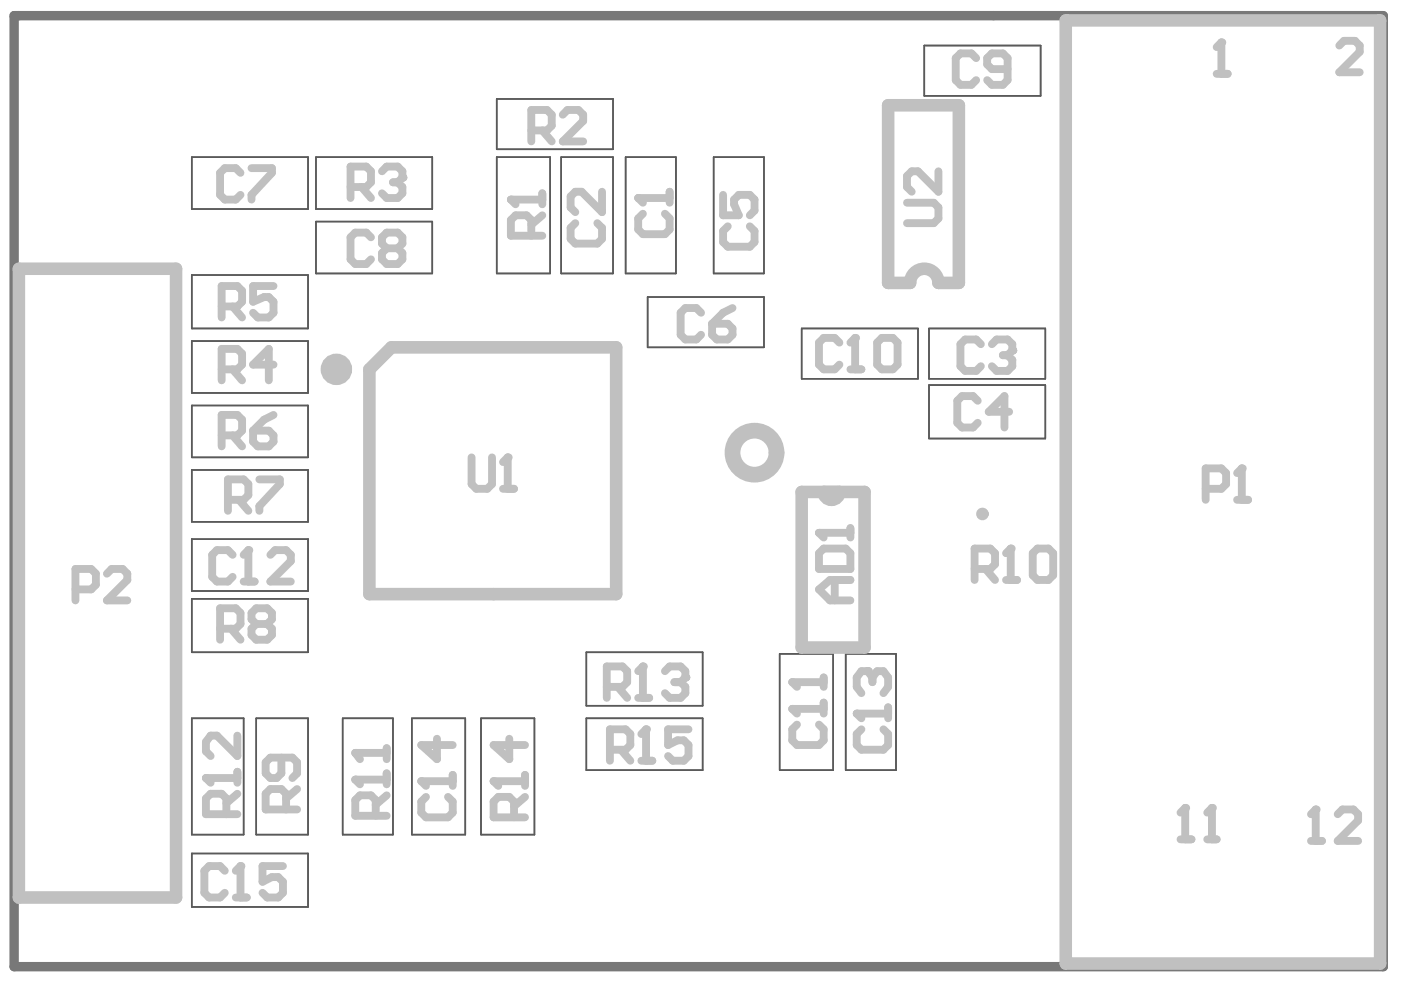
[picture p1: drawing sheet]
<svg xmlns="http://www.w3.org/2000/svg" width="289mm" height="203mm" viewBox="0 0 289 203" stroke-linecap="round" stroke-linejoin="round" font-family="sans-serif">
<path d="M2.9 3.2h282.4v196.2h-282.4z" fill="none" stroke="#787878" stroke-width="1.9"/>
<g fill="none" stroke="#5a5a5a" stroke-width=".32">
<path d="M190.6 9.4h24v10.4h-24zM39.5 32.4h24v10.7h-24zM65.2 32.4h23.9v10.7h-23.9zM102.4 32.4h11.1v24h-11.1zM102.4 20.4h24v10.4h-24zM115.7 32.4h10.7v24h-10.7zM129 32.4h10.4v24h-10.4zM147.2 32.4h10.3v24h-10.3zM39.5 56.7h24v11.1h-24zM65.2 45.7h23.9v10.7h-23.9zM39.5 70.4h24v10.7h-24zM133.6 61.3h23.9v10.4h-23.9z"/>
<path d="M165.3 67.8h24v10.3h-24zM191.6 67.8h24v10.3h-24zM191.6 79.4h24v11.1h-24zM39.5 83.7h24v10.7h-24zM39.5 96.9h24v10.8h-24zM39.5 111.2h24v10.7h-24zM39.5 123.5h24v11.1h-24zM120.9 134.6h24v11h-24zM160.8 134.9h11v24h-11zM174.4 134.9h10.4v24h-10.4zM39.5 148.2h10.7v24h-10.7zM52.8 148.2h10.7v24h-10.7z"/>
<path d="M70.7 148.2h10.3v24h-10.3zM84.9 148.2h11.1v24h-11.1zM99.2 148.2h11v24h-11zM120.9 148.2h24v10.7h-24zM39.5 176.1h24v11h-24z"/>
</g>
<path d="M219.8 4.2h64.8v194.6h-64.8zM3.9 55.4h32.4v129.8h-32.4zM187.7 58.4h-4.5v-36.7h14.5v36.7h-4.2M80.7 71.7h46.4v50.9h-50.9v-46.4zM165.3 101.5h13v32.1h-13z" fill="none" stroke="#c0c0c0" stroke-width="2.6"/>
<path d="M111.8 39.9v2.2M105.4 41.2h6.4M109.6 48.6v-3.2l-1-1h-2.3l-.9 1v3.2h6.4M111.8 44.4l-2.2 2" fill="none" stroke="#c0c0c0" stroke-width="1.6"/>
<circle cx="105.4" cy="41.2" r=".81" fill="#c0c0c0"/>
<path d="M138.1 39.6v2.2M105.4 41.2l.9 .9M131.6 40.8h6.5M132.6 44.1l-1 1v2.2l1 1h4.5l1-1v-2.2l-1-1" fill="none" stroke="#c0c0c0" stroke-width="1.6"/>
<circle cx="131.6" cy="40.8" r=".81" fill="#c0c0c0"/>
<path d="M131.6 40.8l1 1M163.4 146.2h6.5M164.4 149.5l-1 1v2.2l1 1h4.5l1-1v-2.2l-1-1M169.9 144.9v2.3" fill="none" stroke="#c0c0c0" stroke-width="1.6"/>
<circle cx="163.4" cy="146.2" r=".81" fill="#c0c0c0"/>
<path d="M169.9 139.8v1.9M163.4 146.2l1 1M163.4 140.7h6.5" fill="none" stroke="#c0c0c0" stroke-width="1.6"/>
<circle cx="163.4" cy="140.7" r=".81" fill="#c0c0c0"/>
<path d="M193.5 35.3v4.3l-4.2-4.3h-1.3l-1 1v2.3l1 1M187 41.8h5.6l.9 1v2.3l-.9 .9h-5.6M163.4 140.7l1 1M243.5 173.2h2.2M244.4 166.7v6.5" fill="none" stroke="#c0c0c0" stroke-width="1.6"/>
<circle cx="244.4" cy="166.7" r=".81" fill="#c0c0c0"/>
<path d="M244.4 166.7l-.9 .9M249 173.2h1.9M249.9 166.7v6.5" fill="none" stroke="#c0c0c0" stroke-width="1.6"/>
<circle cx="249.9" cy="166.7" r=".81" fill="#c0c0c0"/>
<path d="M58 156.3v3.2l-.9 1h-1.3l-1-1v-2.2l1-1h4.5l1 1v2.2l-1 1M93.4 159.9v2.2M59 167v-3.3l-1-.9h-2.2l-1 .9v3.3h6.5M61.3 162.8l-2.3 1.9M86.9 161.2h6.5M87.9 164.4l-1 1v2.2l1 1h4.5l1-1v-2.2l-1-1M249.9 166.7l-.9 .9" fill="none" stroke="#c0c0c0" stroke-width="1.6"/>
<circle cx="86.9" cy="161.2" r=".81" fill="#c0c0c0"/>
<path d="M90.1 152.4v4.2l-3.2-2.9h6.5M108.3 159.9v2.2M86.9 161.2l1 .9M101.8 161.2h6.5M106 168.6v-3.2l-1-1h-2.2l-1 1v3.2h6.5M108.3 164.4l-2.3 1.9" fill="none" stroke="#c0c0c0" stroke-width="1.6"/>
<circle cx="101.8" cy="161.2" r=".81" fill="#c0c0c0"/>
<path d="M109.6 26.9h3.2l1-1v-2.2l-1-1h-3.2v6.5M111.8 26.9l2 2.3M116.1 23.7l.9-1h2.3l1 1v1.3l-4.2 4.2h4.2M48 114.5l-1-1h-2.3l-.9 1v4.5l.9 1h2.3l1-1M50.2 120h2.3M51.2 113.5v6.5M105 152.4v4.2l-3.2-2.9h6.5M101.8 161.2l1 .9" fill="none" stroke="#c0c0c0" stroke-width="1.6"/>
<circle cx="51.2" cy="113.5" r=".81" fill="#c0c0c0"/>
<g fill="none" stroke="#c0c0c0" stroke-width="1.6">
<path d="M49.6 35.7l-1-1h-2.2l-1 1v4.5l1 1h2.2l1-1M51.9 34.7h4.2v1l-4.2 4.5v1M72.3 38.6h3.2l1-1v-2.3l-1-.9h-3.2v6.4M74.6 38.6l1.9 2.2M78.8 35.3l.9-.9h2.3l1 .9v1.3M56.4 59h-4.2v3.3l2.3-1h.9l1 1v2.2l-1 1h-2.2l-1-1M45.7 63.2h3.3l.9-.9v-2.3l-.9-1h-3.3v6.5M45.7 76.2h3.3l.9-1v-2.2l-.9-1h-3.3v6.5M48 76.2l1.9 2.3M48 63.2l1.9 2.3M56.4 75.2h-4.2l3.2-3.2v6.5M45.7 89.8h3.3l.9-1v-2.2l-.9-1h-3.3v6.5"/>
<path d="M48 89.8l1.9 2.3M52.2 88.8h3.2l1 1v1.3l-1 1h-2.2l-1-1zM53.5 98.9h4.2v1l-4.2 4.5v1M56.4 85.6l-1.9 1-2.3 2.2M22 118.4l1-1h2.3l1 1v1.2l-4.3 4.3h4.3M47 103.1h3.2l1-1v-2.2l-1-1h-3.2v6.5M49.3 103.1l1.9 2.3M51.2 113.5l-1 1M55.8 114.5l.9-1h2.3l1 1v1.3l-4.2 4.2h4.2M15.6 121.6h3.2l1-1v-2.2l-1-1h-3.2v6.5M45.4 129.7h3.2l1-1v-2.2l-1-1h-3.2v6.5M47.7 129.7l1.9 2.3"/>
<path d="M52.8 128.7l-.9-.9v-1.3l.9-1h2.3l1 1v1.3l-1 .9M52.8 128.7l-.9 1v1.3l.9 1h2.3l1-1v-1.3l-1-1M52.8 128.7h2.3"/>
</g>
<circle cx="83" cy="36.6" r=".81" fill="#c0c0c0"/>
<path d="M81 37.6h1M82 37.6l1 1v1.3l-1 .9h-2.3l-.9-.9M83 36.6l-1 1M176.7 147.2h6.5M177.6 150.5l-.9 .9v2.3l.9 1h4.6l1-1v-2.3l-1-.9M183.2 145.9v2.3" fill="none" stroke="#c0c0c0" stroke-width="1.6"/>
<circle cx="176.7" cy="147.2" r=".81" fill="#c0c0c0"/>
<path d="M178.9 138.5h-1.3l-.9 1.3v1.9l.9 1.3M176.7 147.2l.9 1" fill="none" stroke="#c0c0c0" stroke-width="1.6"/>
<circle cx="178.9" cy="138.5" r=".81" fill="#c0c0c0"/>
<path d="M132.6 137.5v6.5M178.9 138.5l1 1.3M179.9 139.8v.9M179.9 139.8l1-1.3h1.3l1 1.3v1.9l-1 1.3M125.1 141.7h3.3l.9-1v-2.2l-.9-1h-3.3v6.5M127.4 141.7l1.9 2.3M131.6 144h2.3" fill="none" stroke="#c0c0c0" stroke-width="1.6"/>
<circle cx="132.6" cy="137.5" r=".81" fill="#c0c0c0"/>
<path d="M132.6 137.5l-1 1M137.1 138.5l1-1h2.3l.9 1v1.3" fill="none" stroke="#c0c0c0" stroke-width="1.6"/>
<circle cx="141.3" cy="139.8" r=".81" fill="#c0c0c0"/>
<path d="M141.3 139.8l-.9 .9M125.8 154.7h3.2l1-1v-2.3l-1-.9h-3.2v6.4M128 154.7l2 2.2M132.3 156.9h2.2M133.2 150.5v6.4M139.1 140.7h1.3M140.4 140.7l.9 1v1.3l-.9 1h-2.3l-1-1" fill="none" stroke="#c0c0c0" stroke-width="1.6"/>
<circle cx="133.2" cy="150.5" r=".81" fill="#c0c0c0"/>
<path d="M97.3 94.4v5.5l.9 .9h2.3l1-.9v-5.5M104.7 94.4v6.4M103.7 100.8h2.3M133.2 150.5l-.9 .9M142 150.5h-4.2v3.2l1.9-1h1.3l1 1v2.3l-1 .9h-2.3l-.9-.9" fill="none" stroke="#c0c0c0" stroke-width="1.6"/>
<circle cx="104.7" cy="94.4" r=".81" fill="#c0c0c0"/>
<path d="M144.6 64.5l-1-1h-2.3l-.9 1v4.6l.9 .9h2.3l1-.9M146.9 66.8h3.2l1 1v1.3l-1 .9h-2.3l-.9-.9zM151.1 63.5l-2 1-2.2 2.3M173.1 70.7l-1-1h-2.2l-1 1v4.5l1 1h2.2l1-1M175.4 76.2h2.2M176.4 69.7v6.5M104.7 94.4l-1 .9" fill="none" stroke="#c0c0c0" stroke-width="1.6"/>
<circle cx="176.4" cy="69.7" r=".81" fill="#c0c0c0"/>
<path d="M124.2 39.6v4.2l-4.3-4.2h-1.3l-.9 .9v2.3l.9 1M118.6 46l-.9 1v2.3l.9 1h4.6l1-1v-2.3l-1-1M149.1 40.2v4.2h3.3l-1-2.3v-.9l1-1h2.2l1 1v2.2l-1 1M150.1 46.7l-1 1v2.2l1 1h4.5l1-1v-2.2l-1-1M176.4 69.7l-1 1M181.9 69.7h2.2l1 1v4.5l-1 1h-2.2l-1-1v-4.5zM270.4 173.5h2.2M271.3 167v6.5" fill="none" stroke="#c0c0c0" stroke-width="1.6"/>
<circle cx="271.3" cy="167" r=".81" fill="#c0c0c0"/>
<path d="M201 117.4h3.2l1-1v-2.3l-1-.9h-3.2v6.4M203.3 117.4l1.9 2.2M207.5 119.6h2.2M208.4 113.2v6.4M271.3 167l-.9 1M275.9 168l.9-1h2.3l1 1v1.3l-4.2 4.2h4.2" fill="none" stroke="#c0c0c0" stroke-width="1.6"/>
<circle cx="208.4" cy="113.2" r=".81" fill="#c0c0c0"/>
<path d="M256.1 96.6v6.5M208.4 113.2l-.9 .9M214 113.2h2.2l1 .9v4.6l-1 .9h-2.2l-1-.9v-4.6zM248.6 100.8h3.3l1-.9v-2.3l-1-1h-3.3v6.5M255.1 103.1h2.3" fill="none" stroke="#c0c0c0" stroke-width="1.6"/>
<circle cx="256.1" cy="96.6" r=".81" fill="#c0c0c0"/>
<path d="M202.3 71l-1-1h-2.3l-.9 1v4.5l.9 1h2.3l1-1M204.6 71l.9-1h2.3l1 1v1.3M256.1 96.6l-1 1" fill="none" stroke="#c0c0c0" stroke-width="1.6"/>
<circle cx="208.8" cy="72.3" r=".81" fill="#c0c0c0"/>
<path d="M250.9 15.2h2.3M251.9 8.7v6.5M276.2 9.4l1-1h2.2l1 1v1.3l-4.2 4.2h4.2M206.8 73.3h1M207.8 73.3l1 1v1.2l-1 1h-2.3l-.9-1M208.8 72.3l-1 1" fill="none" stroke="#c0c0c0" stroke-width="1.6"/>
<circle cx="251.9" cy="8.7" r=".81" fill="#c0c0c0"/>
<path d="M201.3 12l-1-1h-2.2l-1 1v4.5l1 1h2.2l1-1M207.8 14.3h-3.2l-1-1v-1.3l1-1h2.2l1 1v4.5l-1 1h-2.2l-1-1M251.9 8.7l-1 1M46.4 179.6l-1-.9h-2.3l-1 .9v4.6l1 1h2.3l1-1M49.6 178.7v6.5M48.6 185.2h2.3" fill="none" stroke="#c0c0c0" stroke-width="1.6"/>
<circle cx="49.6" cy="178.7" r=".81" fill="#c0c0c0"/>
<path d="M79.7 159.5v2.3M49.6 178.7l-1 .9M58.4 178.7h-4.3v3.2l2-1h1.3l1 1v2.3l-1 1h-2.3l-1-1M73.3 160.8h6.4M77.5 168.3v-3.3l-1-.9h-2.3l-.9 .9v3.3h6.4M79.7 164.1l-2.2 1.9" fill="none" stroke="#c0c0c0" stroke-width="1.6"/>
<circle cx="73.3" cy="160.8" r=".81" fill="#c0c0c0"/>
<path d="M73.3 155.3h6.4M79.7 154.3v2.3M73.3 160.8l.9 1" fill="none" stroke="#c0c0c0" stroke-width="1.6"/>
<circle cx="73.3" cy="155.3" r=".81" fill="#c0c0c0"/>
<path d="M49 159.2v2.3M73.3 155.3l.9 1.3M42.5 160.5h6.5M46.7 168v-3.3l-1-1h-2.3l-.9 1v3.3h6.5M49 163.7l-2.3 2" fill="none" stroke="#c0c0c0" stroke-width="1.6"/>
<circle cx="42.5" cy="160.5" r=".81" fill="#c0c0c0"/>
<g fill="none" stroke="#c0c0c0" stroke-width="1.6">
<path d="M76.5 49l-1-1h-2.2l-1 1v4.5l1 1h2.2l1-1M79.7 51.2l-.9-.9v-1.3l.9-1h2.3l1 1v1.3l-1 .9M79.7 51.2l-.9 1v1.3l.9 1h2.3l1-1v-1.3l-1-1M79.7 51.2h2.3M201.6 82.7l-.9-1h-2.3l-1 1v4.5l1 1h2.3l.9-1M208.1 85h-4.2l3.2-3.3v6.5M168.9 109.9h6.5M169.9 113.2h4.5l1 .9v3.3h-6.5v-3.3zM172.1 119.6v4.3M175.4 119.6h-4.2l-2.3 2 2.3 2.3h4.2M175.4 108.9v2M49 151.8v4.2l-4.3-4.2h-1.3l-.9 1.2v2l.9 1"/>
<path d="M42.5 160.5l.9 1"/>
</g>
<circle cx="168.9" cy="109.9" r=".81" fill="#c0c0c0"/>
<path d="M168.9 109.9l1 1" fill="none" stroke="#c0c0c0" stroke-width="1.6"/>
<g fill="none" stroke="#c0c0c0" stroke-width="3.2">
<circle cx="69.4" cy="76.2" r="1.62"/>
<circle cx="155.6" cy="93.4" r="4.5"/>
</g>
<path d="M187.7 58.4a2.92 2.92 0 0 1 2.9-3 2.92 2.92 0 0 1 2.9 3M169.9 101.5a1.62 1.62 0 0 0 1.6 1.6 1.62 1.62 0 0 0 1.6-1.6" fill="none" stroke="#c0c0c0" stroke-width="2.6"/>
<circle cx="202.6" cy="106" r=".65" fill="none" stroke="#c0c0c0" stroke-width="1.3"/>
</svg>
